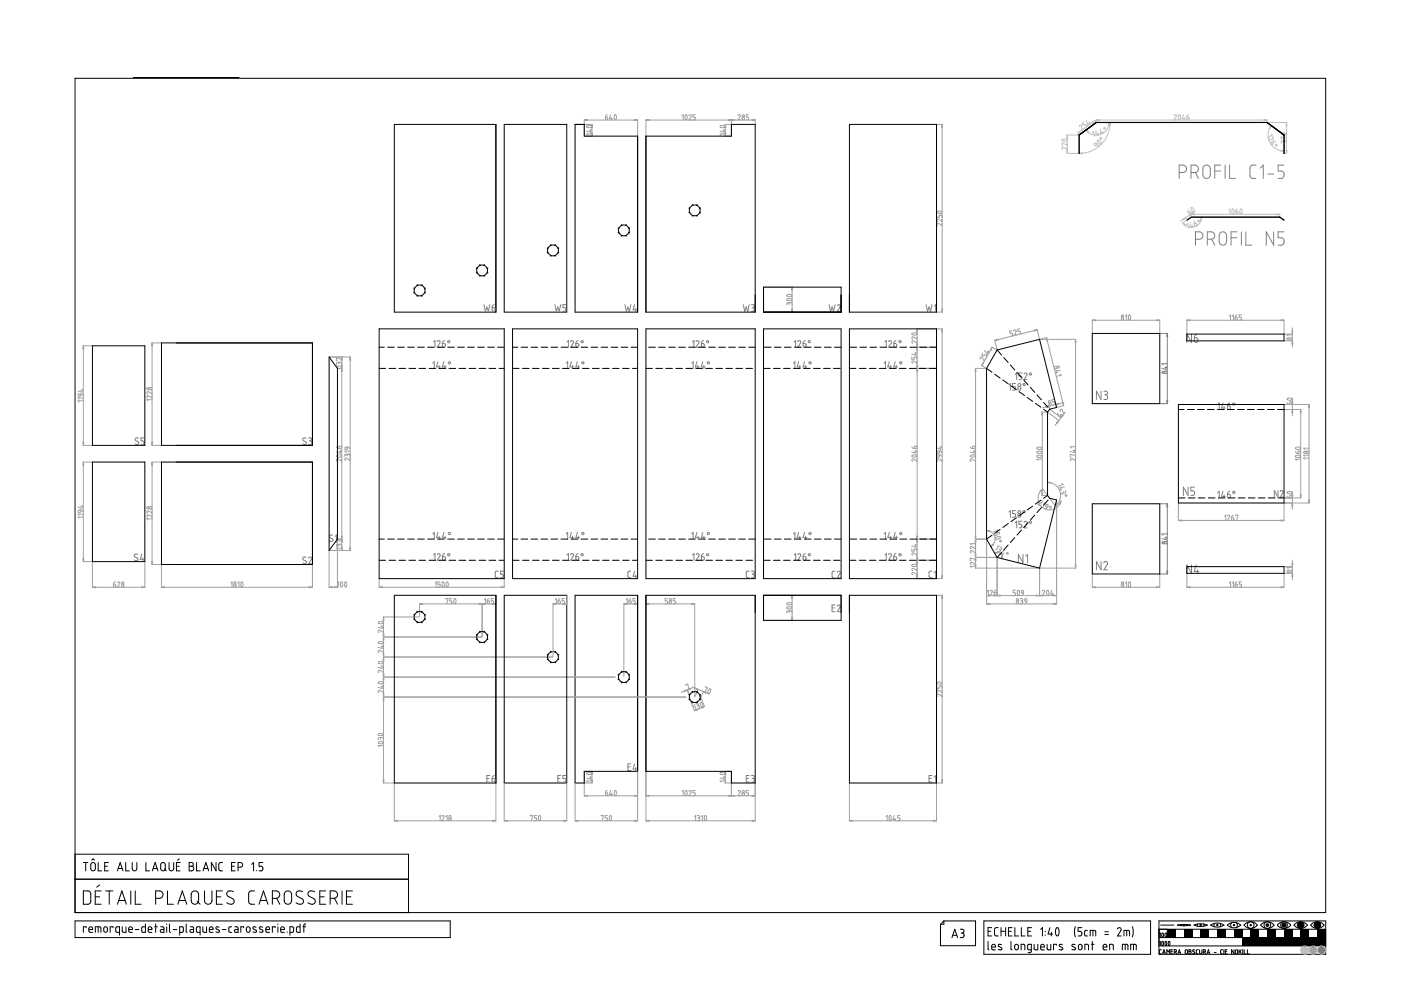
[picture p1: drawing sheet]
<svg xmlns="http://www.w3.org/2000/svg" width="420mm" height="297mm" viewBox="0 0 420 297" stroke-linecap="round" stroke-linejoin="round" font-family="sans-serif">
<g fill="none" stroke="#000" stroke-width=".3">
<path d="M22.5 23.5h375.1v250h-375.1zM40 23.2h31.7M118.3 37.3h30.4v56.3h-30.4zM151.2 37.3h18.8v56.3h-18.8zM172.5 37.3h2.7v3.5h16v52.8h-18.7zM254.7 37.3h26.2v56.3h-26.2zM328.8 36.7h51.2M328.8 36.7l-5.2 3.7M380 36.7l5.1 3.7v5.6M193.7 40.8h25.7v-3.5h7.1v56.3h-32.8zM323.6 40.5l.1 5.5zM385.1 46h.1"/>
<path d="M357.3 65.1h26.5M357.3 65.1h.1M357.3 65.1l-1.3 .9M383.8 65.1h.1M383.8 65.1l1.2 .9M113.7 98.6h37.5v74.8h-37.5zM153.7 98.6h37.5v74.8h-37.5zM193.7 98.6h32.8v74.8h-32.8zM229 98.6h23.2v74.8h-23.2zM229 86.1h23.2v7.5h-23.2zM254.7 98.6h26.2v74.8h-26.2zM327.6 99.9h20.2v21.1h-20.2z"/>
<path d="M27.7 103.7h15.7v29.8h-15.7zM48.4 102.8h45.3v30.7h-45.3zM98.7 107l2.5 3.4v51.2l-2.5 3.4zM113.7 104.1h1.6M113.7 110.4h2M116.2 104.1h2M116.7 110.4h2M119.3 104.1h1.9M119.7 110.4h2M122.2 104.1h2M122.7 110.4h2M125.2 104.1h2.1"/>
<path d="M125.7 110.4h2M128.2 104.1h2M128.7 110.4h2M131.3 104.1h1.9M131.7 110.4h2M134.3 104.1h1.9M134.7 110.4h2M137.2 104.1h2.1M137.7 110.4h2M140.3 104.1h2M140.7 110.4h2M143.3 104.1h1.9"/>
<path d="M143.7 110.4h2M146.3 104.1h2M146.7 110.4h2M149.2 104.1h2M149.7 110.4h1.5M153.7 104.1h1.6M153.7 110.4h2M156.3 104.1h2M156.7 110.4h2M159.3 104.1h1.9M159.7 110.4h2M162.3 104.1h2"/>
<path d="M162.7 110.4h2M165.2 104.1h2.1M165.7 110.4h2M168.3 104.1h2M168.7 110.4h2M171.3 104.1h1.9M171.7 110.4h2M174.3 104.1h2M174.7 110.4h2M177.3 104.1h2M177.7 110.4h2M180.3 104.1h2"/>
<path d="M180.7 110.4h2M183.3 104.1h2M183.7 110.4h2M186.3 104.1h2M186.7 110.4h2M189.3 104.1h1.9M189.7 110.4h1.5M193.7 110.4h2M194.5 104.1h2M196.7 110.4h2M197.5 104.1h2M199.7 110.4h2"/>
<path d="M200.5 104.1h2M202.7 110.4h2M203.5 104.1h2M205.7 110.4h2M206.5 104.1h2M208.7 110.4h2M209.5 104.1h2M211.7 110.4h2M212.5 104.1h2M214.7 110.4h2M215.5 104.1h2M217.7 110.4h2"/>
<path d="M218.5 104.1h2M220.7 110.4h2M221.5 104.1h2M223.7 110.4h2M224.5 104.1h2M229 110.4h2M229.2 104.1h2M232 110.4h2M232.2 104.1h2.1M235 110.4h2M235.2 104.1h2M238 110.4h2"/>
<path d="M238.3 104.1h1.9M241 110.4h2M241.3 104.1h1.9M244 110.4h2M244.2 104.1h2.1M247 110.4h2M247.2 104.1h2.1M250 110.4h2M250.3 104.1h1.9M254.7 110.4h2M254.9 104.1h2M257.7 110.4h2"/>
<path d="M257.9 104.1h2M260.7 110.4h2M260.9 104.1h2M263.7 110.4h2M263.9 104.1h2M266.7 110.4h2M266.9 104.1h2M269.7 110.4h2M269.9 104.1h2M272.7 110.4h2M272.9 104.1h2M275.7 110.4h2"/>
<path d="M275.9 104.1h2M278.7 110.4h2M278.9 104.1h2M295.9 110.4v51.2M295.9 110.4l1.6 1.2M298.3 112.2l1.6 1.1M299 104.9l-3.1 5.5M299 104.9l1.4 1.5M300.8 113.9l1.6 1.2M301 107.1l1.3 1.5M303 109.4l1.3 1.5M303.2 115.7l1.6 1.1"/>
<path d="M305 111.6l1.3 1.5M305.6 117.4l1.7 1.2M307 113.9l1.3 1.5M308.1 119.1l1.6 1.2M309 116.1l1.3 1.5M311 118.4l1.3 1.4M311.7 101.7l-12.7 3.2M311.7 101.7h.1M311.8 101.7l5.1 20.4-2.1 .6-.6 .8M355.9 100.1h29.2v2.1h-29.2zM27.7 138.5h15.7v29.8h-15.7zM48.4 138.5h45.3v30.7h-45.3z"/>
<path d="M310.5 120.9l1.6 1.1M312.9 122.6l1.3 .9M313 120.6l1.3 1.5M314.2 123.5v25M353.4 122.7h1.7M353.4 121.2h31.7v29.6h-31.7zM356.1 122.7h2M359.1 122.7h2M362.1 122.7h2M365.1 122.7h2M368.1 122.7h2M371.1 122.7h2"/>
<path d="M374.1 122.7h2M377.1 122.7h2M380.1 122.7h2M383.1 122.7h2M299.9 158.7l-1.6 1.2M302.4 156.9l-1.6 1.2M304.8 155.2l-1.6 1.2M306.3 158.9l-1.3 1.5M307.3 153.4l-1.7 1.2M308.3 156.6l-1.3 1.5M309.7 151.7l-1.6 1.2M310.3 154.4l-1.3 1.5"/>
<path d="M312.1 149.9l-1.6 1.2M312.3 152.1l-1.3 1.5M314.2 148.5l-1.3 .9M314.2 148.5l.6 .9 2.1 .5-5.1 20.4-12.8-3.2M314.3 149.9l-1.3 1.5M327.6 151h20.2v21h-20.2zM353.4 149.2h2M356.4 149.2h2M359.4 149.2h2M362.4 149.2h2M365.4 149.2h2M368.4 149.2h2"/>
<path d="M371.4 149.2h2M374.4 149.2h2M377.4 149.2h2M380.4 149.2h2M383.4 149.2h1.7M113.7 161.6h1.6M113.7 167.9h2M116.2 161.6h2M116.7 167.9h2M118.3 178.4h30.4v56.3h-30.4zM119.3 161.6h1.9M119.7 167.9h2"/>
<path d="M122.2 161.6h2M122.7 167.9h2M125.2 161.6h2.1M125.7 167.9h2M128.2 161.6h2M128.7 167.9h2M131.3 161.6h1.9M131.7 167.9h2M134.3 161.6h1.9M134.7 167.9h2M137.2 161.6h2.1M137.7 167.9h2"/>
<path d="M140.3 161.6h2M140.7 167.9h2M143.3 161.6h1.9M143.7 167.9h2M146.3 161.6h2M146.7 167.9h2M149.2 161.6h2M149.7 167.9h1.5M151.2 178.4h18.8v56.3h-18.8zM153.7 161.6h1.6M153.7 167.9h2M156.3 161.6h2"/>
<path d="M156.7 167.9h2M159.3 161.6h1.9M159.7 167.9h2M162.3 161.6h2M162.7 167.9h2M165.2 161.6h2.1M165.7 167.9h2M168.3 161.6h2M168.7 167.9h2M171.3 161.6h1.9M171.7 167.9h2M172.5 178.4h18.7v52.8h-16v3.5h-2.7z"/>
<path d="M174.3 161.6h2M174.7 167.9h2M177.3 161.6h2M177.7 167.9h2M180.3 161.6h2M180.7 167.9h2M183.3 161.6h2M183.7 167.9h2M186.3 161.6h2M186.7 167.9h2M189.3 161.6h1.9M189.7 167.9h1.5"/>
<path d="M193.7 167.9h2M193.7 178.4h32.8v56.3h-7.1v-3.5h-25.7zM194.5 161.6h2M196.7 167.9h2M197.5 161.6h2M199.7 167.9h2M200.5 161.6h2M202.7 167.9h2M203.5 161.6h2M205.7 167.9h2M206.5 161.6h2M208.7 167.9h2"/>
<path d="M209.5 161.6h2M211.7 167.9h2M212.5 161.6h2M214.7 167.9h2M215.5 161.6h2M217.7 167.9h2M218.5 161.6h2M220.7 167.9h2M221.5 161.6h2M223.7 167.9h2M224.5 161.6h2M229 167.9h2"/>
<path d="M229 178.4h23.2v7.5h-23.2zM229.2 161.6h2M232 167.9h2M232.2 161.6h2.1M235 167.9h2M235.2 161.6h2M238 167.9h2M238.3 161.6h1.9M241 167.9h2M241.3 161.6h1.9M244 167.9h2M244.2 161.6h2.1"/>
<path d="M247 167.9h2M247.2 161.6h2.1M250 167.9h2M250.3 161.6h1.9M254.7 167.9h2M254.7 178.4h26.2v56.3h-26.2zM254.9 161.6h2M257.7 167.9h2M257.9 161.6h2M260.7 167.9h2M260.9 161.6h2M263.7 167.9h2"/>
<path d="M263.9 161.6h2M266.7 167.9h2M266.9 161.6h2M269.7 167.9h2M269.9 161.6h2M272.7 167.9h2M272.9 161.6h2M275.7 167.9h2M275.9 161.6h2M278.7 167.9h2M278.9 161.6h2M295.9 161.6l3.1 5.5"/>
<path d="M297.5 160.4l-1.6 1.2M300.4 165.6l-1.4 1.5M302.3 163.4l-1.3 1.5M304.3 161.1l-1.3 1.5M355.9 169.8h29.2v2.1h-29.2zM22.5 256h100v17.5M25 258.5h1.4M25.7 258.5v2.5M27.3 258.8l.8-.2 .5 .4v1.5l-.5 .5-.6-.1-.3-.4zM27.5 257.8l.4-.4 .4 .4M29.4 258.5v2.5h1.1M31.4 259.7h.8"/>
<path d="M32.5 258.5h-1.1v2.5h1.1M37.7 258.5v2.5h1.1M39.6 258.5v1.9l.6 .6 .6-.1 .2-.4v-2M43.8 258.5v2.5h1.1M48.3 258.8l.8-.2 .5 .4v1.5l-.5 .5-.6-.1-.3-.4zM50.7 258.5v2l.6 .5 .4-.1 .3-.3 .1-2.1M52.9 259.7h.8M53.7 257.4l-.5 .4M54 258.5h-1.1v2.5h1.1M56.7 258.5l.9 .1 .4 .4-.2 .5-.4 .2 .4 .1 .3 .4-.1 .5-.4 .3h-.9zM56.7 259.7h.7M58.9 258.5v2.5h1.2"/>
<path d="M64.8 258.5v2.5l-1.4-2.5v2.5M66.7 258.5l-.7 .1-.4 .5 .1 1.6 .3 .3h.7M69.4 259.7h.9M70.5 258.5h-1.1v2.5h1.1M71.4 259.9l1.1-.1 .3-.4-.2-.6-.3-.2-.9-.1v2.5M75.5 259.1l.6-.6v2.5M78.8 258.5h-1.1v1.2h.8l.3 .4-.2 .8-.9 .1M22.5 263.5h100M25 267l1.6 .1 .6 .5v2.6l-.6 .8h-1.6zM28.6 268.8h1.3M29.9 265.3l-.9 .6M30.3 267h-1.7v4h1.7"/>
<path d="M31.7 267h2.2M32.8 267v4M35.2 261l.8-2.5 .9 2.5M35.2 271l1.4-4 1.3 4M35.4 260.3h1.2M35.6 269.9h1.9M39.2 267v4M40.6 267v4h1.7M45.7 261l.8-2.5 .8 2.5M45.9 260.3h1.2M46.7 269.3l1.3-.1 .6-.3 .3-.8-.4-.8-.6-.3h-1.2v4M49.3 260.5l.6 .5"/>
<path d="M50.2 267v4h1.8M53.3 271l1.4-4 1.3 4M53.7 269.9h1.9M57.6 267.4l1-.4 .6 .3 .3 .5v2.4l-.3 .6-.5 .2-.7-.1-.6-.6-.1-2.4zM59.1 270.2l.9 .8M60.9 261l.8-2.5 .9 2.5M61.1 260.3h1.2M61.3 267l.1 3.3 .4 .5 .6 .2 .7-.2 .4-.6 .1-3.2M64.9 268.8h1.3M66.7 267h-1.8v4h1.8M70 267.3l-1.5-.2-.4 .4-.1 .6 .3 .5 1.7 .9 .2 .6-.1 .5-.7 .4-1.4-.4M76.3 267l-1.3 .1-.4 .7 .1 2.8 .5 .4h1.1"/>
<path d="M76.9 260.9v.1M77.7 271l1.3-4 1.3 4M78 269.9h2M81.7 269.3h1.2l.6-.3 .4-.8-.2-.8-.6-.3-1.4-.1v4M83 269.2l.9 1.8M85.5 267.4l1-.4 .6 .3 .3 .5v2.3l-.2 .6-.5 .3-.9-.1-.5-.7-.1-2.3zM90.8 267.3l-1.5-.2-.4 .4-.1 .6 .3 .5 1.6 .9 .3 .6-.1 .5-.7 .4-1.4-.4M94.3 267.3l-1.5-.2-.4 .4v.6l.2 .5 1.7 .9 .3 .6-.2 .5-.6 .4-1.4-.4M95.9 268.8h1.3M97.7 267h-1.8v4h1.8M99 269.3l1.3-.1 .6-.3 .3-.8-.4-.8-.5-.3h-1.3v4M100.3 269.2l.9 1.8"/>
<path d="M102.6 267v4M103.9 268.8h1.3M105.7 267h-1.8v4h1.8"/>
<circle cx="143.9" cy="79.4" r=".09"/>
<circle cx="145.3" cy="79.4" r=".09"/>
<circle cx="164.2" cy="75.7" r=".09"/>
<circle cx="164.2" cy="74.4" r=".09"/>
<circle cx="165.2" cy="76.7" r=".09"/>
<circle cx="165.2" cy="73.4" r=".09"/>
<circle cx="165.8" cy="75.1" r="1.63"/>
<circle cx="166.5" cy="76.7" r=".09"/>
<circle cx="166.5" cy="73.4" r=".09"/>
<circle cx="167.5" cy="75.7" r=".09"/>
<circle cx="167.5" cy="74.4" r=".09"/>
<circle cx="185.5" cy="69.7" r=".09"/>
<circle cx="185.5" cy="68.4" r=".09"/>
<circle cx="186.4" cy="70.7" r=".09"/>
<circle cx="186.4" cy="67.4" r=".09"/>
<circle cx="187.1" cy="69.1" r="1.63"/>
<circle cx="187.8" cy="70.7" r=".09"/>
<circle cx="187.8" cy="67.4" r=".09"/>
<circle cx="188.7" cy="69.7" r=".09"/>
<circle cx="188.7" cy="68.4" r=".09"/>
<circle cx="206.7" cy="63.7" r=".09"/>
<circle cx="206.7" cy="62.4" r=".09"/>
<circle cx="207.7" cy="64.7" r=".09"/>
<circle cx="207.7" cy="61.4" r=".09"/>
<circle cx="208.4" cy="63.1" r="1.63"/>
<circle cx="209" cy="64.7" r=".09"/>
<circle cx="209" cy="61.4" r=".09"/>
<circle cx="210" cy="63.7" r=".09"/>
<circle cx="210" cy="62.4" r=".09"/>
<circle cx="124.2" cy="87.7" r=".09"/>
<circle cx="124.2" cy="86.4" r=".09"/>
<circle cx="125.2" cy="85.4" r=".09"/>
<circle cx="125.2" cy="88.7" r=".09"/>
<circle cx="125.8" cy="87.1" r="1.63"/>
<circle cx="126.5" cy="88.7" r=".09"/>
<circle cx="126.5" cy="85.4" r=".09"/>
<circle cx="127.5" cy="87.7" r=".09"/>
<circle cx="127.5" cy="86.4" r=".09"/>
<circle cx="143" cy="81.7" r=".09"/>
<circle cx="143" cy="80.4" r=".09"/>
<circle cx="143.9" cy="82.7" r=".09"/>
<circle cx="144.6" cy="81.1" r="1.63"/>
<circle cx="145.3" cy="82.7" r=".09"/>
<circle cx="146.2" cy="81.7" r=".09"/>
<circle cx="146.2" cy="80.4" r=".09"/>
<circle cx="124.2" cy="185.6" r=".09"/>
<circle cx="124.2" cy="184.3" r=".09"/>
<circle cx="125.2" cy="186.6" r=".09"/>
<circle cx="125.2" cy="183.3" r=".09"/>
<circle cx="125.8" cy="184.9" r="1.63"/>
<circle cx="126.5" cy="186.6" r=".09"/>
<circle cx="126.5" cy="183.3" r=".09"/>
<circle cx="127.5" cy="185.6" r=".09"/>
<circle cx="127.5" cy="184.3" r=".09"/>
<circle cx="143" cy="191.6" r=".09"/>
<circle cx="143" cy="190.3" r=".09"/>
<circle cx="143.9" cy="192.6" r=".09"/>
<circle cx="143.9" cy="189.3" r=".09"/>
<circle cx="144.6" cy="190.9" r="1.63"/>
<circle cx="145.3" cy="192.6" r=".09"/>
<circle cx="145.3" cy="189.3" r=".09"/>
<circle cx="146.2" cy="191.6" r=".09"/>
<circle cx="146.2" cy="190.3" r=".09"/>
<circle cx="164.2" cy="197.6" r=".09"/>
<circle cx="164.2" cy="196.3" r=".09"/>
<circle cx="165.2" cy="198.6" r=".09"/>
<circle cx="165.2" cy="195.3" r=".09"/>
<circle cx="165.8" cy="196.9" r="1.63"/>
<circle cx="166.5" cy="198.6" r=".09"/>
<circle cx="166.5" cy="195.3" r=".09"/>
<circle cx="167.5" cy="197.6" r=".09"/>
<circle cx="167.5" cy="196.3" r=".09"/>
<circle cx="185.5" cy="203.6" r=".09"/>
<circle cx="185.5" cy="202.3" r=".09"/>
<circle cx="186.4" cy="204.6" r=".09"/>
<circle cx="186.4" cy="201.3" r=".09"/>
<circle cx="187.1" cy="202.9" r="1.63"/>
<circle cx="187.8" cy="204.6" r=".09"/>
<circle cx="187.8" cy="201.3" r=".09"/>
<circle cx="188.7" cy="203.6" r=".09"/>
<circle cx="188.7" cy="202.3" r=".09"/>
<circle cx="206.7" cy="209.6" r=".09"/>
<circle cx="206.7" cy="208.3" r=".09"/>
<circle cx="207.7" cy="210.6" r=".09"/>
<circle cx="207.7" cy="207.3" r=".09"/>
<circle cx="208.4" cy="208.9" r="1.63"/>
<circle cx="209" cy="210.6" r=".09"/>
<circle cx="209" cy="207.3" r=".09"/>
<circle cx="210" cy="209.6" r=".09"/>
<circle cx="210" cy="208.3" r=".09"/>
</g>
<g fill="none" stroke="#808080" stroke-width=".3">
<path d="M353.6 51.7h1.2l.7-.2 .4-.8-.3-.9-.7-.3h-1.3v4M357.2 51.7h1.2l.6-.2 .4-.8-.3-.9-.6-.3h-1.3v4M358.5 51.7l.9 1.8M361.1 49.7l1.1-.2 .7 .8v2.3l-.7 .8h-.7l-.7-.7-.1-2.3zM364.3 51.3h1.8M366.1 49.5h-1.8v4M367.4 49.5v4M368.7 49.5v4h1.8M376.6 49.5l-1.3 .1-.4 .6 .1 2.8 .5 .5h1.1M378 50.4l.9-.9v4M380.2 52.2h1.8M385.1 49.5h-1.8v1.8l1.3 .1 .5 .7v.7l-.4 .5-1.4 .2"/>
<path d="M358.5 71.7h1.2l.6-.2 .4-.8-.3-.9-.5-.3h-1.4v4M362.1 71.7h1.2l.6-.2 .4-.8-.3-.9-.5-.3h-1.4v4M363.4 71.7l.9 1.8M365.9 69.9l1-.4 .6 .2 .3 .6v2.3l-.2 .5-.5 .3h-.8l-.6-.7-.1-2.3zM369.2 71.3h1.8M371 69.5h-1.8v4M372.3 69.5v4M373.6 69.5v4h1.8M382 69.5v4l-2.2-4v4M385.1 69.5h-1.8v1.8l1.3 .1 .5 .7v.7l-.4 .5-1.4 .2M145.1 91.3l.5 2 .4-1.3 .5 1.3 .4-2M147.6 92.2l.8 .2-.1 .8h-.6z"/>
<path d="M148.2 91.3l-.4 .3-.2 .6M166.4 91.3l.4 2 .5-1.3 .4 1.3 .5-2M169.7 91.3h-.9v.9h.6l.3 .4-.1 .6-.8 .1M187.4 91.3l.5 2 .4-1.3 .4 1.3 .5-2M190.3 91.3l-.4 1.6h1.1M190.6 92.4v.9M222.9 91.3l.5 2 .4-1.3 .4 1.3 .5-2M225.3 91.3l.7 .1 .2 .2-.1 .5-.3 .1M225.6 92.2h.2M225.8 92.2l.4 .3v.5l-.3 .3h-.6M248.6 91.3l.5 2 .4-1.3 .5 1.3 .4-2M251.1 91.7l.4-.4 .4 .3 .1 .3-.9 1.4h.9"/>
<path d="M277.7 91.3l.5 2 .4-1.3 .5 1.3 .4-2M280.2 91.8l.4-.5v2M347.9 99.9h2.2M350.1 99.9v21.1M129.8 108.9l.4-.5v2M130 102.5l.5-.4v2M131.1 102.4l.4-.3 .5 .2v.4l-.9 1.4h.9M131.3 108.4l-.4 1.6h1.1M131.7 109.5v.9M132.7 103l.8 .1-.1 .9-.6-.1zM133.1 108.4l-.4 1.6h1.1M133.3 102.1l-.4 .3-.2 .6"/>
<path d="M133.5 109.5v.9M169.8 108.9l.4-.5v2M170 102.5l.5-.4v2M171.1 102.4l.4-.3 .5 .2v.4l-.9 1.4h.9M171.4 108.4l-.5 1.6h1.1M171.7 109.5v.9M172.7 103l.8 .1 .1 .6-.2 .3-.6-.1zM173.1 108.4l-.4 1.6h1.1M173.4 102.1l-.6 .3-.1 .6M173.5 109.5v.9M207.4 108.9l.5-.5v2M207.7 102.5l.4-.4v2"/>
<path d="M208.8 102.4l.4-.3 .4 .2v.4l-.8 1.4h.9M209 108.4l-.4 1.6h1.1M209.3 109.5v.9M210.3 103l.8 .1 .1 .5-.2 .4-.6-.1zM210.8 108.4l-.5 1.6h1.1M211 102.1l-.5 .3-.2 .6M211.1 109.5v.9M237.9 108.9l.5-.5v2M238.2 102.5l.4-.4v2M239.3 102.4l.4-.3 .4 .2v.4l-.8 1.4h.9M239.5 108.4l-.4 1.6h1.1M239.8 109.5v.9"/>
<path d="M240.8 103l.9 .2-.1 .8-.7-.1zM241.3 108.4l-.5 1.6h1.1M241.5 102.1l-.5 .4-.2 .5M241.6 109.5v.9M265.1 108.9l.5-.5v2M265.4 102.5l.4-.4v2M266.5 102.4l.4-.3 .4 .2 .1 .3-.9 1.5h.9M266.7 108.4l-.4 1.6h1.1M267 109.5v.9M268 103l.8 .1 .1 .6-.2 .3-.6-.1zM268.5 108.4l-.5 1.6h1.1M268.7 102.1l-.5 .3-.2 .6"/>
<path d="M268.8 109.5v.9M302.6 115.4l.4-.4v2M304.5 112.2l.4-.4v2M304.6 115h-.9v.8l.6 .1 .3 .3-.2 .6-.7 .2M306.5 111.8h-.9v.9h.5l.4 .4-.2 .6-.7 .1M307.1 112.1l.4-.3 .5 .2v.4l-.9 1.4h.9M330.2 117.2v2.5l-1.4-2.5v2.5M331 117.2l.8 .1 .3 .3-.1 .6-.4 .2M331.3 118.4h.3M331.6 118.4l.5 .3v.7l-.3 .3h-.8M349.3 110.1h.7M349.7 109.9v.8l-1.2-.3"/>
<path d="M350 109h-1.5l.3 .3M357.3 100.1v2.5l-1.4-2.5v2.5M358.2 101.3l1 .2 .1 .7-.2 .3-.5 .1-.3-.2zM359 100.1l-.6 .4-.2 .8M41.5 131.4l-.7-.1-.3 .5 1 .7v.6l-.5 .1-.5-.2M43.2 131.3h-.9v.8h.5l.4 .4-.2 .7h-.7M91.8 131.4l-.7-.1-.3 .5 1 .7v.6l-.5 .1-.5-.2M92.6 131.3h.6l.2 .2-.1 .5-.3 .1M92.8 132.1h.2M93 132.1l.4 .2v.6l-.3 .3h-.5M347.9 121h2.2M365.2 121.2l.5-.4v1.9"/>
<path d="M366.8 120.8l-.5 1.5h1.1M367.1 121.9v.8M368.1 121.6l.8 .2v.8l-.5 .1-.2-.1zM368.8 120.8l-.5 .2-.2 .6M131.3 159.6l-.4 1.5h1.1M133.1 159.6l-.4 1.5h1.1M171.4 159.6l-.5 1.5h1.1M173.1 159.6l-.4 1.5h1.1M209 159.6l-.4 1.5h1.1M210.8 159.6l-.5 1.5h1.1M239.5 159.6l-.4 1.5h1.1M241.3 159.6l-.5 1.5h1.1"/>
<path d="M266.7 159.6l-.4 1.5h1.1M268.5 159.6l-.5 1.5h1.1M302.6 153.5l.4-.5v2M304.5 156.7l.4-.5v2M304.6 153h-.9v.9l.6 .1 .3 .3-.2 .7h-.7M306.5 156.2h-.9v.9h.5l.4 .4-.2 .6-.7 .1M307.1 156.5l.4-.3 .5 .2v.5l-.9 1.3h.9M347.9 151h2.2M350.1 151v21M356.3 146v2.5l-1.4-2.5v2.5M358.2 146h-1.1v1.1h.7l.4 .5-.1 .8-1 .1M365.2 147.7l.5-.4v1.9"/>
<path d="M366.8 147.3l-.5 1.5h1.1M367.1 148.4v.8M368.1 148.1l.9 .3v.5l-.3 .3-.5-.1zM368.8 147.3l-.5 .2-.2 .6M383.3 147v2l-1.1-2v2M383.9 147.3l.4-.3 .5 .3v.3l-.9 1.4h.9M41.3 166.2l-.8-.1-.2 .5 1 .8v.5l-.4 .2-.6-.2M42.5 166.1l-.4 1.6h1.1M42.8 167.2v.9M91.8 167.1l-.7-.1-.3 .5 1 .7v.6l-.5 .2-.5-.3M92.6 167.3l.3-.3 .5 .2v.4l-.8 1.4h.9M99.7 160.4h-.7l-.3 .4 1.1 .8v.5l-.3 .2-.8-.2"/>
<path d="M100.5 160.8l.4-.5v2M129.8 160l.4-.4v2M130 166.4l.5-.5v2M131.1 166.3l.5-.4 .4 .4-.9 1.6h.9M131.7 160.7v.9M132.7 166.8l.8 .2-.1 .9-.6-.1zM133.3 165.9l-.4 .4-.2 .5M133.5 160.7v.9M149.4 171.2h-.6l-.3 .3 .1 1.5 .8 .2M151 171.2h-.9v.9h.6l.3 .3-.2 .7-.7 .1M169.8 160l.4-.4v2M170 166.4l.5-.5v2"/>
<path d="M171.1 166.3l.5-.4 .4 .4-.9 1.6h.9M171.7 160.7v.9M172.7 166.8l.8 .2 .1 .5-.2 .4-.6-.1zM173.4 165.9l-.5 .4-.2 .5M173.5 160.7v.9M189.2 171.2h-.6l-.3 .4 .1 1.4 .8 .2M190.3 171.2l-.4 1.5h1.1M190.6 172.3v.9M207.4 160l.5-.4v2M207.7 166.4l.4-.5v2M208.8 166.3l.4-.4 .5 .4-.9 1.6h.9M209.3 160.7v.9"/>
<path d="M210.3 166.8l.8 .2 .1 .5-.2 .4-.6-.1zM211 165.9l-.5 .4-.2 .5M211.1 160.7v.9M224.7 171.2h-.6l-.3 .3v1.5l.9 .2M225.3 171.2h.6l.3 .3-.1 .5-.3 .1M225.6 172.1h.2M225.8 172.1l.4 .2v.6l-.2 .3h-.7M237.9 160l.5-.4v2M238.2 166.4l.4-.5v2M239.3 166.3l.4-.4 .4 .3v.4l-.8 1.3h.9M239.8 160.7v.9M240.8 166.8l.9 .2-.1 .8h-.7z"/>
<path d="M241.5 165.9l-.5 .4-.2 .5M241.6 160.7v.9M250.4 171.2h-.5l-.4 .4 .1 1.4 .8 .2M251.1 171.5l.6-.3 .3 .4-.9 1.6h.9M265.1 160l.5-.4v2M265.4 166.4l.4-.5v2M266.5 166.3l.4-.4 .5 .4-.9 1.6h.9M267 160.7v.9M268 166.8l.8 .2 .1 .5-.2 .4-.6-.1zM268.7 165.9l-.5 .4-.2 .5M268.8 160.7v.9M279.5 171.2h-.6l-.3 .4 .1 1.4 .8 .2"/>
<path d="M280.2 171.6l.4-.4v2M306.8 166.2v2.5l-1.4-2.5v2.5M307.6 166.8l.6-.6v2.5M330.2 168.3v2.5l-1.4-2.5v2.5M331 168.7l.5-.4 .6 .3v.5l-1.1 1.7h1.1M347.9 172h2.2M349.3 161.2h.7M349.7 160.9v.9l-1.2-.4M350 160h-1.5l.3 .4M357.3 169.4v2.5l-1.4-2.5v2.5M358.7 169.4l-.5 1.9h1.4M359.1 170.8v1.1"/>
<path d="M249.5 182.2h.7M250.4 181.3h-.9v2h.9M251.1 181.7l.4-.4 .4 .3 .1 .3-.9 1.4h.9M146 233.3h.7M146.9 232.5h-.9v1.9h.9M147.6 233.3l.8 .3 .1 .5-.3 .3-.6-.1zM148.2 232.5l-.4 .2-.2 .6M167.3 233.3h.6M168.2 232.5h-.9v1.9h.9M169.7 232.5h-.9v.8l.6 .1 .3 .3-.1 .6-.8 .1M188.3 229.8h.7M189.2 229h-.9v1.9h.9"/>
<path d="M190.3 229l-.4 1.5h1.1M190.6 230.1v.8M223.8 233.3h.7M224.7 232.5h-.9v1.9h.9M225.3 232.5h.7l.2 .2-.1 .5-.3 .1M225.6 233.3h.2M225.8 233.3l.4 .3v.5l-.3 .3h-.6M278.6 233.3h.7M279.5 232.5h-.9v1.9h.9M280.2 232.9l.4-.4v1.9"/>
<circle cx="134.6" cy="102.4" r=".33"/>
<circle cx="134.8" cy="108.8" r=".33"/>
<circle cx="174.6" cy="102.4" r=".33"/>
<circle cx="174.8" cy="108.8" r=".33"/>
<circle cx="212.2" cy="102.4" r=".33"/>
<circle cx="212.4" cy="108.8" r=".33"/>
<circle cx="242.7" cy="102.4" r=".33"/>
<circle cx="242.9" cy="108.8" r=".33"/>
<circle cx="269.9" cy="102.4" r=".33"/>
<circle cx="270.1" cy="108.8" r=".33"/>
<circle cx="305.6" cy="116.4" r=".52"/>
<circle cx="305.7" cy="115.4" r=".44"/>
<circle cx="307.1" cy="115.3" r=".33"/>
<circle cx="309" cy="112.1" r=".34"/>
<circle cx="348.8" cy="111.6" r=".35"/>
<circle cx="349.6" cy="111.6" r=".41"/>
<circle cx="370" cy="121.1" r=".34"/>
<circle cx="134.8" cy="159.9" r=".33"/>
<circle cx="174.8" cy="159.9" r=".33"/>
<circle cx="212.4" cy="159.9" r=".33"/>
<circle cx="242.9" cy="159.9" r=".33"/>
<circle cx="270.1" cy="159.9" r=".33"/>
<circle cx="305.6" cy="154.5" r=".52"/>
<circle cx="305.7" cy="153.5" r=".44"/>
<circle cx="307.1" cy="153.4" r=".33"/>
<circle cx="309" cy="156.6" r=".34"/>
<circle cx="370" cy="147.6" r=".34"/>
<circle cx="134.6" cy="166.3" r=".33"/>
<circle cx="174.6" cy="166.3" r=".33"/>
<circle cx="212.2" cy="166.3" r=".33"/>
<circle cx="242.7" cy="166.3" r=".33"/>
<circle cx="269.9" cy="166.3" r=".33"/>
<circle cx="348.8" cy="162.7" r=".35"/>
<circle cx="349.6" cy="162.7" r=".41"/>
</g>
<g fill="none" stroke="#a0a0a4" stroke-width=".3">
<path d="M175.2 35.9v4.8M175.2 36h16M175.3 37.3h2.3M176 37.8l.8-.2 .6 .2 .1 .2-1 .3-.5-.2zM176.8 39.1h.7M177.1 38.8v.9l-1.2-.4M177.5 37.3v3.5M181.6 35.1l.6 .1v.7l-.6-.1zM182.1 34.4l-.4 .2-.1 .5M183.1 34.4l-.3 1.2h.9M183.4 35.2v.7M184.3 34.5h.4l.2 .5-.3 .9h-.3l-.1-.6z"/>
<path d="M191.2 35.9v4.8M193.7 36h32.8M193.7 35.9v4.8M204.5 34.7l.4-.3v1.5M205.6 34.4h.3l.2 .5-.3 1-.4-.5zM206.6 34.6l.4-.2 .3 .3-.7 1.2h.7M208.5 34.4h-.7v.7l.7 .2-.1 .6h-.6M216 37.7l.8-.1 .7 .3-.2 .3-.7 .1-.6-.2zM216.8 39.1h.7M217.1 38.8v.9l-1.2-.4M219.2 37.3h-1.7v3.5h1.7M219.4 35.9v4.8"/>
<path d="M221.4 34.6l.3-.2 .4 .3-.7 1.2h.7M224.5 34.4h-.7v.7l.7 .2-.1 .6h-.6M226.5 35.9v1.3M281 37.3h1.6M282.6 37.3v56.3M175.3 40.8h2.3M177.5 40.2h-1.6l.4 .3M217.5 40.2h-1.6l.4 .3M280.9 64.5v.7h.7l.1-.5 .3-.2 .4 .1 .1 .6M281 63.5l.9-.2 .5 .1 .1 .3-1 .2-.5-.2zM282.5 66.9v.7l-1.3-.7-.3 .4 .3 .3M282.5 65.7v.7l-1.1-.7h-.3l-.2 .4 .3 .3"/>
<path d="M229.1 93.6h8.5M229.1 86.1h8.5M236 89.7l.9-.2 .6 .4-.9 .3-.6-.2zM236 88.4l1-.1 .5 .3-1 .3-.5-.2zM236.6 91l-.1-.2-.3-.1-.3 .7M236.6 91l.3-.3h.4l.2 .3M236.6 91v.2M237.6 86.1v7.5M273.5 100l.9-.2 .6 .3-.8 .4-.7-.2zM275 98.6h5.8M275.1 98.6v74.8M281 93.6h1.6"/>
<path d="M281 98.6h1.6M282.6 98.6v74.8M303.4 99.1l-.6 .2 .1 .6 .8 .1v.5l-.6 .3M304 99.2l.3-.3 .4 .2-.4 1.4 .7-.2M305.8 98.5l-.7 .2 .2 .7 .5-.1 .2 .2v.5l-.5 .2M311 98.8l.7 2.8M311 98.9l-12.7 3.1M327.6 95.9v3.9M327.6 96h20.2M337.5 94.7l.4-.3v1.5M338.6 94.4l.3 .1 .2 .6-.3 .8-.4-.5zM347.8 95.9v3.9"/>
<path d="M355.9 95.9v4.1M355.9 96h29.2M368.7 94.7l.3-.3v1.5M369.5 94.7l.4-.3v1.5M370.4 95.1l.6 .1v.7l-.5-.1zM370.9 94.4l-.5 .7M372.3 94.4h-.7v.7h.5l.2 .3v.4l-.3 .1M385.1 95.9v4.1M387.6 98.3v5.8M23.5 118.2l.8-.1v.4l-.3 .2h-.4zM24.3 118.1l.4 .1 .3 .4M24.3 116.9h.7"/>
<path d="M24.6 116.7v.8l-1.2-.3M24.9 103.7h2.7M25 119.3h-1.6l.3 .3M25 103.7v29.8M44.3 119.3l-.3-.5 .3-.2 1.3 .7M44.3 118.1l-.3-.5 .3-.2 1.3 .7M45.6 119.8h-1.6l.4 .3M48.3 102.8h-2.7v30.7h2.7M98.8 107h6.3M101.3 110.4h1.3M101.6 108.9l-.2-.3h-.4l-.1 .6M101.6 108.9l.3-.4h.3l.3 .4"/>
<path d="M101.6 108.9v.2M102.5 107.7l-1.6-.4v.7h.2M102.5 109.7h-1.6l.4 .4M102.5 107v58M105 107v58M273.5 107v.7h.7v-.4l.3-.3 .5 .1v.6M274.3 105.9h.7M274.7 105.6v.9l-1.2-.4M275 110.4h5.8M275 104.1h5.8M275 108.2v.7l-1.1-.7h-.3l-.1 .4 .2 .3M275 102.2v.7l-1.1-.7h-.3l-.1 .4 .2 .3"/>
<path d="M275 101v.7l-1.1-.7-.4 .3 .2 .4M292.5 110.4h3.2M292.6 110.4v59.9M294 107.6v-.4l.3-.2 .8 1.2M294.4 109.6l1.4 .8M294.7 105.8l-.3 .6 .6 .4 .3-.5h.3l.3 .2v.4M295.2 105.1l.9 .9 .4-.8M296.1 105.3l.6 .3M297.5 104l1.4 .8M297.6 104.1l-3.2 5.5M298.3 102l.7 2.8M313.8 101.2l5.2 20.4-2 .5"/>
<path d="M313.9 101.2l-2.1 .5h10.8M316.1 119.7l-.6 .2 .1 .6 .8 .1v.5l-.2 .2M317.2 111.6l-.7 .1M317.9 112.2l.4 .2-1.5 .4M318 111.1h-1.3l.2 .8M322.6 101.7v68.6M385.2 100.1h2.5M385.2 102.2h2.5M386 119.5l.9-.2 .6 .4-1 .3-.5-.2zM387.5 100.4h-1.5l.3 .3M387.6 119.4v5.2M24.9 138.5h2.7"/>
<path d="M24.9 133.5h2.7M25 120.1h-1.6l.3 .4M25 138.5v29.8M48.3 138.5h-2.7v30.7h2.7M100.9 133.9l.3 .4 .4 .1M101 136.5l.9-.1 .5 .1 .1 .3-1 .2-.5-.1zM101.2 138.3l-.3-.4 .3-.3 1.3 .7M101.7 133.9l.6-.1 .2 .4-.3 .2h-.6zM101.8 135.2h.7M102.1 135v.8l-1.2-.3M103.5 134.2l.8-.2v.5l-.7 .2zM104.1 136.4l-.1-.2-.4-.1-.2 .7"/>
<path d="M104.1 136.4l.1-.3h.6l.2 .7M104.1 136.4v.2M104.3 134l.5 .2 .2 .3M105 137.3v.7l-1.2-.7-.2 .1-.2 .2 .3 .4M105 135.2h-1.6l.4 .4M273.5 133.9l.2 .4 .5 .1M273.5 136.6l.9-.2 .6 .3-.8 .4-.7-.2zM274.2 133.9l.6-.1 .2 .5-.8 .1zM274.3 135.2h.7M274.7 135v.8l-1.2-.3M275 137.6v.7l-1.1-.7-.4 .3 .2 .4M281 135.3l.8-.2v.5l-.6 .2-.2-.1z"/>
<path d="M281 136.5l.8-.1v.5l-.7 .1zM281.8 136.4h.4l.3 .5M281.8 135.1l.5 .2 .2 .4M281.8 134h.7M282.2 133.8v.8l-1.3-.3M282.5 137.6v.7l-1.3-.7-.3 .3 .3 .4M291 133.9l.2 .4 .5 .1M291 136.6l1-.2 .5 .3-.8 .4-.7-.2zM291.2 138.3l-.2-.5 .2-.2 1.3 .7M291.7 133.9l.6-.1 .2 .5-.8 .1zM291.8 135.2h.7M292.2 135v.8l-1.2-.3"/>
<path d="M311 136.7l.9-.3 .6 .4-.8 .3-.7-.2zM311 134.2l.9-.2 .6 .4-.9 .3-.6-.2zM311 135.4l1-.2 .5 .4-.9 .3-.6-.2zM312.5 123.5h1.5M312.5 137.6h-1.5l.3 .4M312.6 123.5v25M314.3 123.6l3.3 2.5M314.6 121.7l.2 .8M314.9 122.7l3.3 2.5M316.6 121.2l.2 .8M317.1 123.9l.8 1 .5-.7M318 123.3l-.1-.4 .4-.2 .7 1.3 .4-.5"/>
<path d="M318 124.2l.5 .5M318.5 120.8l-5.7 1.4M319.3 123.7l-2.9 3.9M321.2 138.1l-.2-.5 .3-.2 1.2 .7M321.8 135h.7M322.2 134.8v.9l-1.2-.4M322.5 136.5l-1.5-.3v.7h.1M322.5 133.9h-1.5l.3 .4M385.2 122.7h5M385.2 121.2h7.5M386 120.7l.2 .3 .5 .2 .1-.6 .5-.1 .2 .4-.3 .3M388.5 135.4l.3 .4 .4 .1"/>
<path d="M388.5 136.6l.9-.2 .6 .2v.3l-1 .2-.5-.2zM388.6 134.2l1-.2 .4 .4-1 .3-.4-.2zM389.3 135.3l.5-.1 .2 .5-.2 .2h-.6zM390 137.6h-1.5l.3 .4M390.1 122.7v26.5M392.5 137.3h-1.5l.3 .3M392.5 136.4h-1.5l.3 .4M392.5 134.3h-1.5l.3 .4M392.6 121.2v29.6M23.5 153l.8-.1-.1 .5-.7 .1zM24.3 152.9l.7 .5M24.3 151.8h.7"/>
<path d="M24.6 151.5v.9l-1.2-.4M25 155h-1.6l.3 .3M25 154.1h-1.6l.3 .4M44.3 155l-.3-.5 .3-.2 1.3 .7M44.3 153.8l-.3-.5 .3-.2 1.3 .7M45.6 155.5h-1.6l.4 .4M295.9 159l.8 .2 .8 .4 .8 1.3v1.6l-.4 .7-.8 .6M298.1 159.9l.2 .5 .3 .1 .4-.3v-.5l.6-.2 .2 .7M299.1 158.7l.4 .3-1.5 .4M312 150.1h.5v.5l-1.2 .6 .6 .4M312.5 148.5h1.5M312.7 146.5l1.4 1.9"/>
<path d="M312.7 146.6l-1.2 1.5-.2 1.6 .5 1.4 1 1.1 1.5 .6 1.8-.2 1.3-.9 .8-1.5M313 150.8l.5-.1-.9 1.3M313.8 151.3l.3-.1 .2 .2-.3 .7-.4-.3zM314 152.1l-.4 .3h-.4M314.2 144.6l1.1 .2 1.1 .5 .8 .8 .7 1.3 .2 1.4-.2 .9-.6 1.2-.8 .7M314.9 149.5l1.7 2.2M316.9 150v31.1M318 147.5l.4 .6 .4-.1 .1-.4M318.4 146.5l-.6 .2M318.4 145l.5 .2-1.5 .5M318.9 147.4v.2M319.2 146l-1.3 .1 .3 .8"/>
<path d="M319.5 147v.7l-.4 .1-.2-.2M353.4 156h31.7M353.4 150.9v5.2M367.2 154.7l.4-.3v1.6M368.1 154.7l.5-.3 .2 .3-.7 1.3h.7M369.3 155.1l.7 .2-.2 .6-.4-.1zM369.8 154.4l-.4 .3-.1 .4M370.5 154.6v-.2h.7l-.3 1.6M385.1 150.9v5.2M385.2 149.2h5M385.2 150.8h7.5M386 148.7l.2 .4 .5 .1"/>
<path d="M386.1 147.5l.9-.2 .5 .4-.9 .3-.6-.2zM386.8 148.6l.5-.1 .2 .4-.2 .3h-.6zM387.6 147.4v5.2M24.9 168.3h2.7M27.7 176h15.7M27.7 168.5v7.6M34 175.1l.7 .2-.2 .7-.4-.2zM34.5 174.4l-.3 .2-.2 .5M35.2 174.7l.3-.3 .4 .2v.3l-.7 1.1h.7M43.4 168.5v7.6M48.4 176h45.3M48.4 169.3v6.8"/>
<path d="M69.2 174.8l.4-.4v1.6M71.3 174.8l.4-.4v1.6M72.4 174.5l.3-.1 .2 .5-.1 .7-.2 .4-.4-.6zM93.7 169.3v6.8M98.7 176h2.5M98.7 165.1v11M98.8 165h6.3M101.2 161.7v14.4M101.2 174.8l.4-.4v1.6M101.3 161.6h1.3M101.6 163.5l-.1-.3h-.4l-.2 .6M101.6 163.5l.4-.4 .4 .1 .1 .3"/>
<path d="M101.6 163.5v.1M102.3 174.5h.3l.2 .6-.3 .9-.4-.6zM102.5 164.3h-1.6l.4 .4M102.5 162.2l-1.6-.3v.7h.2M103.5 174.5h.3l.2 .5-.1 .7-.2 .3-.4-.5zM113.7 176h37.5M113.7 173.6v2.5M130.5 174.8l.3-.4v1.6M132 174.4h-.7v.7h.5l.2 .3-.2 .5-.5 .1M132.7 174.5h.4l.1 .6-.3 .9-.4-.6zM133.6 179.6v-.2h.7l-.3 1.6M133.9 174.5h.4l.2 .5-.1 .7-.3 .3-.3-.5z"/>
<path d="M135.6 179.4h-.7v.7h.4l.3 .3-.1 .4-.3 .2M136.2 179.5h.4l.2 .4-.3 1.1-.4-.6zM145.3 179.8l.3-.4v1.6M146.6 179.4l-.4 .3-.1 .4M148 179.4h-.7v.7h.5l.2 .3v.4l-.3 .2M148.7 178.6v2.5M151.2 173.6v2.5M166.5 179.8l.4-.4v1.6M167.9 179.4l-.5 .7M169.3 179.4h-.7v.7l.7 .3-.1 .4-.2 .2M170 178.6v2.5M187.8 179.8l.3-.4v1.6"/>
<path d="M189.2 179.4l-.4 .2-.2 .5M190.5 179.4h-.7v.7h.5l.2 .3v.4l-.3 .2M191.2 178.6v2.5M193.7 178.6v2.5M200.2 179.4h-.7v.7h.4l.3 .3-.1 .4-.3 .2M202.6 179.4h-.7v.7h.4l.3 .3-.1 .4-.3 .2M229.1 178.4h8.5M237.6 178.4v7.5M273.5 164.5v.7h.7l.2-.7 .5 .1 .1 .6M273.5 169.3l.9-.2 .6 .4-.9 .3-.6-.1zM274.3 163.4h.7M274.7 163.1v.9l-1.2-.4"/>
<path d="M275 161.6h5.8M275 173.4h5.8M275 167.9h5.8M275 171.6v.7l-1.1-.7-.4 .3 .2 .4M275 170.3v.7l-1.1-.7-.3 .1-.1 .4 .2 .2M275 165.7v.7l-1.1-.7-.4 .3 .2 .4M281 173.4h1.6M281 178.4h1.6M282.6 178.4v56.3M291.2 165.7l-.2-.4 .2-.3 1.3 .7M291.2 164.5l-.2-.2 .2-.5 1.3 .7M291.2 169.2l-.2-.4 .3-.3 1.2 .7"/>
<path d="M292.5 161.6h3.2M292.5 167.1h6.4M292.5 170.3h19.1M292.5 163h-1.5l.3 .3M292.5 169.7h-1.5l.3 .4M292.5 167.6l-1.5-.3v.7h.1M295.9 178.5h21M295.9 161.7v19.4M296.1 177.2l.3-.3v1.6M296.9 177.2l.4-.3 .3 .3-.7 1.3M298.1 177.6l.6 .1v.7l-.5-.1zM298.3 165.8l.8-.2 .9 .3 .5 .7v.9"/>
<path d="M298.6 161.2l.8-.4 .6 .3-.9 .5h-.5zM298.7 176.9l-.4 .3-.2 .4M299 167.2v11.4M299.1 163.7l.5-.1-1 1.3M299.7 164.6l.1 .1M299.8 164.7l.2 .3-.3 .4-.6-.2M300 163.9l.4 .6-.2 .3-.4-.1M300.9 165.7l-.4 .6M301.2 164.9l-1 .8 .7 .5M304.5 176.9h-.7v.7h.4l.3 .3v.4l-.3 .2M305.2 177l.3-.1 .2 .6-.3 1-.3-.6zM306 179.4l.7 .2-.3 .5"/>
<path d="M306.4 177h.5l.1 .8-.7-.1zM307 177.8l-.2 .4-.4 .3M307.3 179.5l.6 .1v.7l-.6-.1zM311.8 170.4v8.2M311.9 170.3h10.7M312.7 177.2l.4-.3 .3 .3-.7 1.3M314.1 177h.3l.2 .5-.3 1-.4-.6zM315.4 176.9l-.3 1.2h.9M315.7 177.8v.7M327.6 176h20.2M327.6 172.2v3.9M337.5 174.8l.4-.4v1.6"/>
<path d="M338.6 174.5h.3l.2 .4-.1 .7-.2 .4-.4-.6zM347.8 172.2v3.9M355.9 176h29.2M355.9 172v4.1M368.7 174.8l.3-.4v1.6M369.5 174.8l.4-.4v1.6M370.4 175.1l.7 .2-.2 .6-.4-.1zM370.9 174.4l-.3 .3-.2 .4M372.3 174.4h-.7v.7h.6l.1 .3-.1 .5-.6 .1M385.1 172v4.1M385.2 171.9h2.5M385.2 169.8h2.5"/>
<path d="M387.5 170.1h-1.5l.3 .3M387.6 168v5.7M113.4 198.5l.9-.2 .7 .4-1 .3-.5-.2zM113.4 186.5l.9-.2 .7 .4-.9 .3-.6-.2zM113.5 192.5l.9-.2 .6 .4-1 .3-.5-.2zM113.7 195.6l-.3-.4 .3-.3 1.3 .7M113.7 189.6l-.3-.4 .3-.3 1.3 .7M114.3 199.8h.7M114.3 193.8h.7M114.3 187.8h.7M114.6 187.5v.9l-1.2-.4M114.6 193.5v.9l-1.2-.4"/>
<path d="M114.6 199.5v.9l-1.2-.4M114.9 196.9h50.8M114.9 190.9h29.6M114.9 184.9h10.8M115 184.9v49.8M125.8 181h22.9M125.8 180.9v3.9M144.6 180.9v9.9M146.1 180.1l.7 .2-.1 .6h-.5zM165.8 181h4.2M165.8 180.9v15.9M167.4 180.1l.6 .2-.1 .6h-.4z"/>
<path d="M187.1 181h4.1M187.1 180.9v21.9M188.6 180.1l.7 .1-.1 .7h-.5zM193.7 181h14.6M208.3 180.9v27.9M229.1 185.9h8.5M236 182l.9-.2 .6 .4-.9 .3-.6-.1zM236 180.8l.9-.2 .6 .4-1 .3-.5-.2zM236.6 183.4l-.1-.3h-.4l-.2 .6M236.6 183.4l.3-.4 .4 .1 .2 .3M236.6 183.4v.2M295.9 181h21"/>
<path d="M306.2 180.1h.2M306.4 180.1l.3 .3-.1 .4-.2 .2M307.9 180.3l-.1 .4-.4 .3M113.4 204.5l1-.2 .6 .4-.8 .3-.7-.2zM113.7 207.6l-.3-.4 .3-.3 1.3 .7M113.7 201.6l-.3-.4 .3-.3 1.3 .7M114.3 205.8h.7M114.6 205.5v.9l-1.2-.4M114.9 208.9h90.8M114.9 202.9h69.6M205.7 205.4l-.1-.1 .7-.3 .2 1.6M206 206.8l.6 1.4"/>
<path d="M206.2 206.7l.6 1.4M206.9 209.7l1.4 3.4M207.6 205.9l5.1 2.1M207.9 206.1l-3.6 1.5M208 211.8l.2-.5 .6 1.4M208.7 211.1l.7-.1 .1 .3-.2 .3M209.3 211.6h.3l.2 .4v.3l-.5 .2M209.3 211.6l-.2 .1M209.3 206.6l-.9 2.2M209.9 208.4l1.4 3.4M210 210.5h.3l.4 .6v.8l-.6-.4zM211 207.2l-1 2.3"/>
<path d="M211.3 211.8l-3 1.2M211.5 206l.1-.2 .6 .3-.9 1.3M212.7 206.6l.4-.1v.6l-.3 .6-.4 .2-.1-.5zM280.9 205.6v.7h.7l.1-.5 .3-.2 .4 .1 .1 .6M281 204.6l.9-.2 .5 .2 .1 .2-1 .3-.5-.2zM282.5 208v.7l-1.3-.6-.3 .3 .3 .3M282.5 206.8v.7l-1.3-.7-.3 .4 .3 .3M113.4 220.1l1-.3 .6 .4-.4 .3h-.6l-.5-.2zM113.5 222.4l.9-.1 .6 .3-1 .3-.5-.1zM114.1 221.4l-.5-.3-.2 .6M114.1 221.4l.3-.4 .4 .1 .2 .3M114.1 221.4v.2"/>
<path d="M114.9 234.7h3.2M115 223.5h-1.6l.3 .3M118.3 234.8v11.3M148.7 234.8v11.3M151.2 234.8v11.3M170 234.8v11.3M172.5 234.8v11.3M175.2 238.5h16M175.2 231.3v7.3M175.3 234.7h2.3M175.3 231.2h2.3M176 231.7l.9-.2 .5 .1 .1 .3-1.1 .3-.5-.3z"/>
<path d="M176.8 233h.7M177.1 232.7v.9l-1.2-.4M177.5 234.1h-1.6l.4 .3M177.5 231.2v3.5M181.6 237.6l.6 .2v.6h-.5zM182.1 236.9l-.5 .7M183.1 236.9l-.3 1.2h.9M183.4 237.8v.7M184.3 237h.4l.2 .5-.3 1-.3-.1-.1-.6zM191.2 231.3v14.8M193.7 238.5h32.8M193.7 231.3v14.8"/>
<path d="M204.5 237.3l.4-.4v1.6M205.6 237h.3l.2 .5-.3 1-.4-.5zM206.6 237.2l.4-.3 .3 .3-.7 1.3M208.5 236.9h-.7v.7h.5l.2 .3-.1 .5-.2 .1M216 231.7l.9-.2 .6 .3-.9 .4-.6-.2zM216.8 233h.7M217.1 232.7v.9l-1.2-.4M217.5 234.1h-1.6l.4 .3M219.2 231.2h-1.7v3.5h1.7M219.4 231.3v7.3M221.4 237.2l.3-.3 .4 .4-.7 1.2M224.5 236.9h-.7v.7h.5l.2 .3-.1 .4-.3 .2"/>
<path d="M226.5 234.8v11.3M254.7 234.8v11.3M280.9 234.8v11.3M281 234.7h1.6M118.3 246h30.4M131.7 244.8l.3-.4v1.6M132.5 244.7l.5-.3 .2 .3-.7 1.3M133.8 244.8l.3-.4v1.6M151.2 246h18.8M159 244.6v-.2h.7l-.3 1.6M160.9 244.4h-.6v.7l.4 .1 .2 .2v.4l-.3 .2M161.6 244.5h.4l.2 .6-.4 .9-.3-.6z"/>
<path d="M172.5 246h18.7M180.3 244.6v-.2h.7l-.4 1.6M182.2 244.4h-.7v.7l.5 .1 .2 .3v.3l-.4 .2M182.9 244.5h.3l.2 .5-.3 1-.4-.5zM193.7 246h32.8M208.3 244.8l.3-.4v1.6M209.1 244.4l.7 .2v.4l-.3 .1M209.3 245.1h.2M209.5 245.1l.3 .3v.4l-.3 .2M210.4 244.8l.3-.4v1.6M211.4 244.5h.3l.2 .5-.1 .8-.2 .2-.4-.6zM254.7 246h26.2"/>
<path d="M265.7 244.8l.4-.4v1.6M266.8 244.5h.3l.2 .5-.1 .6-.2 .4-.4-.6zM268.2 244.4l-.4 1.2h.9M268.4 245.3v.7M269.9 244.4h-.7v.7l.5 .1 .2 .3-.1 .4-.3 .1"/>
<circle cx="222.9" cy="35.5" r=".41"/>
<circle cx="222.9" cy="34.7" r=".35"/>
<circle cx="336.6" cy="95.5" r=".4"/>
<circle cx="336.6" cy="94.7" r=".34"/>
<circle cx="44.4" cy="116.5" r=".35"/>
<circle cx="45.2" cy="116.5" r=".41"/>
<circle cx="316.6" cy="110.1" r=".41"/>
<circle cx="317.3" cy="110" r=".34"/>
<circle cx="386.3" cy="101.6" r=".35"/>
<circle cx="387.1" cy="101.6" r=".41"/>
<circle cx="314.7" cy="120.4" r=".35"/>
<circle cx="314.9" cy="121.2" r=".41"/>
<circle cx="391.3" cy="135.6" r=".34"/>
<circle cx="392.1" cy="135.6" r=".4"/>
<circle cx="44.4" cy="152.2" r=".35"/>
<circle cx="45.2" cy="152.2" r=".41"/>
<circle cx="315" cy="152.1" r=".26"/>
<circle cx="319.7" cy="148.5" r=".26"/>
<circle cx="36.8" cy="175.5" r=".41"/>
<circle cx="36.8" cy="174.8" r=".35"/>
<circle cx="70.4" cy="175.5" r=".41"/>
<circle cx="70.5" cy="174.8" r=".35"/>
<circle cx="201" cy="179.8" r=".35"/>
<circle cx="300.1" cy="162.2" r=".26"/>
<circle cx="302.1" cy="165.9" r=".26"/>
<circle cx="305.1" cy="179.8" r=".35"/>
<circle cx="336.6" cy="175.5" r=".41"/>
<circle cx="336.6" cy="174.8" r=".35"/>
<circle cx="386.3" cy="171.3" r=".35"/>
<circle cx="387.1" cy="171.3" r=".4"/>
<circle cx="201" cy="180.5" r=".41"/>
<circle cx="305.1" cy="180.5" r=".41"/>
<circle cx="222.9" cy="238.1" r=".4"/>
<circle cx="222.9" cy="237.3" r=".34"/>
<circle cx="134.9" cy="245.6" r=".4"/>
<circle cx="135" cy="244.8" r=".35"/>
</g>
<g fill="#a0a0a4" stroke="#a0a0a4" stroke-width=".3">
<path d="M150.3 175.9l.9 .1-.9 .2z"/>
<path d="M113.7 176l.9-.1v.3z"/>
<path d="M100.3 175.9l.9 .1-.9 .2z"/>
<path d="M98.7 176l.9-.1v.3z"/>
<path d="M24.8 167.4h.3l-.1 .9z"/>
<path d="M25 138.5l.1 .9h-.3z"/>
<path d="M24.8 132.6h.3l-.1 .9z"/>
<path d="M25 103.7l.1 .9h-.3z"/>
<path d="M104.9 164.1h.3l-.2 .9z"/>
<path d="M105 107l.2 .9h-.3z"/>
<path d="M102.4 164.1h.3l-.2 .9z"/>
<path d="M102.5 161.6l.2 .9h-.3z"/>
<path d="M102.4 160.7h.3l-.2 .9z"/>
<path d="M102.5 110.4l.2 1h-.3z"/>
<path d="M102.4 109.5h.3l-.2 .9z"/>
<path d="M102.5 107l.2 .9h-.3z"/>
<path d="M390.1 122.7l.1 1h-.3z"/>
<path d="M389.9 148.3h.3l-.1 .9z"/>
<path d="M312.6 123.5l.1 .9h-.3z"/>
<path d="M312.4 147.6h.3l-.1 .9z"/>
<path d="M292.6 110.4l.1 1h-.3z"/>
<path d="M292.4 160.7h.3l-.1 .9z"/>
<path d="M292.6 161.6l.1 .9h-.3z"/>
<path d="M292.4 166.2h.3l-.1 .9z"/>
<path d="M318.6 124.4l.3 .1-.7 .7z"/>
<path d="M316.8 126.7l.7-.7-.4 .9z"/>
<path d="M297.6 104.1l-.4 .9-.2-.2z"/>
<path d="M294.8 108.7l.2 .2-.6 .7z"/>
<path d="M298.1 178.4l.9 .1-.9 .2z"/>
<path d="M295.9 178.5l.9-.1v.3z"/>
<path d="M300.3 166.5h.3l-.1 1z"/>
<path d="M298.3 165.8l.9-.4v.4z"/>
<path d="M297.8 163.1l.2 .2-.9 .5z"/>
<path d="M295.9 159h.9v.3z"/>
<path d="M311.9 147.1l.8-.5-.6 .7z"/>
<path d="M318.2 150.2l-.2 .9-.3-.1z"/>
<path d="M317.1 150.9l.2 .2-.8 .5z"/>
<path d="M314.2 144.6l.9-.1v.4z"/>
<path d="M190.3 238.4l.9 .1-.9 .2z"/>
<path d="M175.2 238.5l.9-.1v.3z"/>
<path d="M190.3 35.8l.9 .2-.9 .1z"/>
<path d="M175.2 36l.9-.2v.3z"/>
<path d="M225.6 238.4l.9 .1-.9 .2z"/>
<path d="M219.4 238.5l.9-.1v.3z"/>
<path d="M218.4 238.4l1 .1-1 .2z"/>
<path d="M193.7 238.5l1-.1v.3z"/>
<path d="M193.7 36l1-.2v.3z"/>
<path d="M218.4 35.8l1 .2-1 .1z"/>
<path d="M219.4 36l.9-.2v.3z"/>
<path d="M225.6 35.8l.9 .2-.9 .1z"/>
<path d="M282.4 92.6h.3l-.1 1z"/>
<path d="M282.6 37.3l.1 .9h-.3z"/>
<path d="M282.6 98.6l.1 .9h-.3z"/>
<path d="M282.4 172.5h.3l-.1 .9z"/>
<path d="M282.6 178.4l.1 1h-.3z"/>
<path d="M282.4 233.8h.3l-.1 .9z"/>
<path d="M274.9 172.5h.3l-.1 .9z"/>
<path d="M275.1 167.9l.1 1h-.3z"/>
<path d="M274.9 167h.3l-.1 .9z"/>
<path d="M275.1 161.6l.1 .9h-.3z"/>
<path d="M274.9 160.7h.3l-.1 .9z"/>
<path d="M275.1 110.4l.1 1h-.3z"/>
<path d="M274.9 109.5h.3l-.1 .9z"/>
<path d="M275.1 104.1l.1 .9h-.3z"/>
<path d="M274.9 103.1h.3l-.1 1z"/>
<path d="M275.1 98.6l.1 .9h-.3z"/>
<path d="M217.5 231.2l.2 .9h-.3z"/>
<path d="M217.4 233.8h.3l-.2 .9z"/>
<path d="M177.5 231.2l.2 .9h-.3z"/>
<path d="M177.4 233.8h.3l-.2 .9z"/>
<path d="M217.5 37.3l.2 .9h-.3z"/>
<path d="M217.4 39.9h.3l-.2 .9z"/>
<path d="M177.5 37.3l.2 .9h-.3z"/>
<path d="M177.4 39.9h.3l-.2 .9z"/>
<path d="M225.6 245.9l.9 .1-.9 .2z"/>
<path d="M193.7 246l1-.1v.3z"/>
<path d="M279.9 245.9l1 .1-1 .2z"/>
<path d="M254.7 246l1-.1v.3z"/>
<path d="M45.5 132.6h.3l-.2 .9z"/>
<path d="M45.6 102.8l.2 .9h-.3z"/>
<path d="M45.5 168.3h.3l-.2 .9z"/>
<path d="M45.6 138.5l.2 .9h-.3z"/>
<path d="M48.4 176l1-.1v.3z"/>
<path d="M92.8 175.9l.9 .1-.9 .2z"/>
<path d="M42.5 175.9l.9 .1-.9 .2z"/>
<path d="M27.7 176l1-.1v.3z"/>
<path d="M313.8 101.2l.4 .9-.3 .1z"/>
<path d="M318.6 120.7h.3l.1 .9z"/>
<path d="M313.6 121.8h1l-.9 .3z"/>
<path d="M316.6 121.2l.9-.3 .1 .3z"/>
<path d="M322.6 101.7l.1 1h-.3z"/>
<path d="M322.4 169.3h.3l-.1 1z"/>
<path d="M295.9 181l.9-.2v.4z"/>
<path d="M315.9 180.8l1 .2-1 .2z"/>
<path d="M299 178.5l1-.1v.3z"/>
<path d="M310.8 178.4l1 .1-1 .2z"/>
<path d="M311.8 178.5l.9-.1v.3z"/>
<path d="M315.9 178.4l1 .1-1 .2z"/>
<path d="M292.4 169.3h.3l-.1 1z"/>
<path d="M292.6 167.1l.1 .9h-.3z"/>
<path d="M387.6 171.9l.1 .9h-.3z"/>
<path d="M387.4 168.9h.3l-.1 .9z"/>
<path d="M327.6 176l.9-.1v.3z"/>
<path d="M346.9 175.9l.9 .1-.9 .2z"/>
<path d="M355.9 176l1-.1v.3z"/>
<path d="M384.1 175.9l1 .1-1 .2z"/>
<path d="M387.4 99.2h.3l-.1 .9z"/>
<path d="M387.6 102.2l.1 .9h-.3z"/>
<path d="M327.6 96l.9-.2v.3z"/>
<path d="M346.9 95.8l.9 .2-.9 .1z"/>
<path d="M355.9 96l1-.2v.3z"/>
<path d="M384.1 95.8l1 .2-1 .1z"/>
<path d="M387.6 150.8l.1 .9h-.3z"/>
<path d="M387.4 148.3h.3l-.1 .9z"/>
<path d="M392.4 149.8h.3l-.1 1z"/>
<path d="M392.6 121.2l.1 1h-.3z"/>
<path d="M387.6 122.7l.1 1h-.3z"/>
<path d="M387.4 120.3h.3l-.1 .9z"/>
<path d="M187.1 181l.9-.2v.4z"/>
<path d="M190.3 180.8l.9 .2-.9 .2z"/>
<path d="M193.7 181l1-.2v.4z"/>
<path d="M207.4 180.8l.9 .2-.9 .2z"/>
<path d="M208.5 206.1l.8 .5-.9-.2z"/>
<path d="M210.9 207.3l1 .2-.1 .3z"/>
<path d="M205.1 207.1l.9-.3-.8 .5z"/>
<path d="M206.2 206.8l.8-.5 .1 .3z"/>
<path d="M208.3 213l.8-.5 .1 .3z"/>
<path d="M210.4 212l.9-.2-.8 .5z"/>
<path d="M237.6 178.4l.1 1h-.3z"/>
<path d="M237.4 185h.3l-.1 .9z"/>
<path d="M237.4 92.6h.3l-.1 1z"/>
<path d="M237.6 86.1l.1 .9h-.3z"/>
<path d="M298.3 102l.9-.3 .1 .3z"/>
<path d="M310.1 98.9h.9l-.8 .4z"/>
<path d="M353.4 156l1-.1v.3z"/>
<path d="M384.1 155.9l1 .1-1 .2z"/>
<path d="M147.8 245.9l.9 .1-.9 .2z"/>
<path d="M118.3 246l.9-.1v.3z"/>
<path d="M114.9 233.8h.3l-.2 .9z"/>
<path d="M115 208.9l.2 1h-.3z"/>
<path d="M114.9 208h.3l-.2 .9z"/>
<path d="M115 202.9l.2 1h-.3z"/>
<path d="M114.9 202h.3l-.2 .9z"/>
<path d="M115 196.9l.2 1h-.3z"/>
<path d="M114.9 196h.3l-.2 .9z"/>
<path d="M115 190.9l.2 1h-.3z"/>
<path d="M114.9 190h.3l-.2 .9z"/>
<path d="M115 184.9l.2 1h-.3z"/>
<path d="M147.8 180.8l.9 .2-.9 .2z"/>
<path d="M144.6 181l.9-.2v.4z"/>
<path d="M143.7 180.8l.9 .2-.9 .2z"/>
<path d="M125.8 181l1-.2v.4z"/>
<path d="M169 180.8l1 .2-1 .2z"/>
<path d="M165.8 181l1-.2v.4z"/>
<path d="M151.2 246l.9-.1v.3z"/>
<path d="M169 245.9l1 .1-1 .2z"/>
<path d="M172.5 246l.9-.1v.3z"/>
<path d="M190.3 245.9l.9 .1-.9 .2z"/>
</g>
<g fill="#808080" stroke="#808080" stroke-width=".3">
<path d="M349.9 171.1h.3l-.1 .9z"/>
<path d="M350.1 151l.1 .9h-.3z"/>
<path d="M350.1 99.9l.1 1h-.3z"/>
<path d="M349.9 120.1h.3l-.1 .9z"/>
</g>
<g fill="none" stroke="#c0c0c0" stroke-width=".3">
<path d="M323.2 39.9l.4 .5M323.7 37.9l.1-.4 .5 .1 .2 1.4 .5-.4M325.1 36.6l-.6 .4 .4 .6 .5-.3 .3 .1 .2 .5-.5 .4M325.8 36.1l.4 1.2 .7-.5M326.5 36.6l.4 .6M327.6 39.8l.2-.5 .5 1.6M328.3 36.1l.4 .5M328.4 36.2l-5.1 3.7M328.7 39.1v1.2l.8-.2M328.8 35.9v.7M328.8 36h51.2M329.2 39.8l.2 .7"/>
<path d="M330 38.7v1.2l.8-.3M330.5 39.4l.2 .7M332.6 36.7l-.2 1.2-.5 1.1-.8 .8-1.1 .5-1.3 .2-1.2-.2-.9-.5-.9-.8M332.9 36.7l-.1 1.8-.6 1.8-.9 1.7-1.2 1.3-1.3 1.1-1.5 .9-2 .5-1.6 .2M352.1 34.6l.3-.2 .4 .1v.4l-.7 1h.7M353.5 34.5h.4l.1 .4-.3 1-.4-.5zM354.9 34.4l-.4 1.2h.9M355.2 35.2v.7M355.9 35.1l.7 .1-.1 .7h-.5zM356.4 34.4l-.4 .3-.1 .4M380 35.9v.7M380.1 36.7h5.8"/>
<path d="M381.2 37.7l-.6 1-.3 1.5 .1 1.1 .5 1.4 1.5 1.7 1.2 .6 1.5 .3M384.3 40l.9-.2 .5 .2 .1 .2-1.1 .3-.5-.3zM385.8 36.7v9.3M318.5 41.9l.9-.2 .6 .1v.3l-1 .3-.5-.3zM320 40.5h3.5M320 46h3.5M320 44.1v.7l-1.2-.7-.3 .3 .2 .4M320 42.9v.7l-1.1-.7-.4 .3 .2 .4M320.1 40.5v5.5M328.3 43l.3-.2 .5 .5-.6 .3-.3-.3zM329.1 42.1l.7 .2 .5 .8-.3 .1-.6-.3zM329.1 43.3l.2 .9"/>
<path d="M381.1 40.4l.5 .1-1.4 .7M381.1 42.7l.6-.3 .2 .6-.6 .3-.3-.4zM381.6 41.1l.3 .1v.4l-.2 .2-1.3-.1 .3 .6M381.7 42.4l.5-.1 .4 .2M384.9 42.6l-.2-.4-.3 .1-.2 .6M384.9 42.6l.3-.4h.4l.2 .4M384.9 42.6v.1M385.2 46h.7M385.8 41.4l-1.6-.4v.7h.2M355.5 65.2l.5 .6M355.9 66.1l-1.2 .8M355.9 67.4l.2-.4 .5 1.5"/>
<path d="M356.3 63.6l.7-.2 .3 .6-.5 .2zM356.4 62.8l-.2 .4 .1 .4M356.8 64.4l.4 .6M357 66.7v1.3l.8-.3M357.2 62.2l.7 .4 .2 .9-.7-.4zM357.3 64.2v.8M357.3 64.2h26.5M357.5 67.5l.2 .7M358.2 67.1h.6l.1 .6-.4 .1zM358.4 63.4l-4.4 2.9M358.5 66.3l-.3 .3v.5M360.3 65.1l-.5 1.8-.9 .8-.7 .3-1 .2-1-.2-.8-.4-.7-.8"/>
<path d="M368.5 63l.4-.4v1.6M369.6 62.7h.3l.2 .4-.3 1.1-.4-.6zM370.6 63.3l.6 .1v.7h-.5zM371.1 62.6l-.3 .3-.2 .4M372 62.7h.3l.2 .5-.3 1-.4-.6zM383.8 64.2v.8"/>
<circle cx="331.3" cy="38.5" r=".26"/>
<circle cx="330.1" cy="41.5" r=".26"/>
<circle cx="382.8" cy="43.5" r=".26"/>
<circle cx="359.4" cy="66.2" r=".26"/>
</g>
<g fill="#c0c0c0" stroke="#c0c0c0" stroke-width=".3">
<path d="M328.8 36l.9-.2v.3z"/>
<path d="M379 35.8l1 .2-1 .1z"/>
<path d="M327.5 36.6l.9-.4-.7 .7z"/>
<path d="M323.9 39.2l.2 .3-.8 .4z"/>
<path d="M320.1 40.5l.1 .9h-.3z"/>
<path d="M319.9 45h.3l-.1 1z"/>
<path d="M385.7 45h.3l-.2 1z"/>
<path d="M385.8 36.7l.2 1h-.3z"/>
<path d="M381.2 37.7l-.3 .8-.3-.1z"/>
<path d="M384.2 45l.9 .3h-1z"/>
<path d="M325.7 39l.8 .5-.2 .3z"/>
<path d="M332.6 36.7v1l-.3-.1z"/>
<path d="M323.7 46l.9-.2v.3z"/>
<path d="M332.9 36.7l.1 1h-.3z"/>
<path d="M382.8 64.1l1 .1-1 .2z"/>
<path d="M357.3 64.2l.9-.1v.3z"/>
<path d="M354.7 66.8l.8 .6-.2 .2z"/>
<path d="M360.3 65.1v1l-.3-.1z"/>
<path d="M356.8 64.4l.7-.6 .2 .2z"/>
<path d="M354.7 65.7l.9-.4-.7 .6z"/>
</g>
<path d="M394.1 277.3a1 1 0 0 1 2 0 1 1 0 0 1-2 0zM389.3 277.3a.8 .8 0 0 1 1.6 0 .8 .8 0 0 1-1.6 0zM384.5 277.3a.6 .6 0 0 1 1.2 0 .6 .6 0 0 1-1.2 0zM379.7 277.3a.4 .4 0 0 1 .8 0 .4 .4 0 0 1-.8 0zM374.9 277.3a.2 .2 0 0 1 .4 0 .2 .2 0 0 1-.4 0zM364.9 277.3a.2 .2 0 0 1 .4 0 .2 .2 0 0 1-.4 0zM359.9 277.3a.2 .2 0 0 1 .4 0 .2 .2 0 0 1-.4 0zM369.9 277.3a.2 .2 0 0 1 .4 0 .2 .2 0 0 1-.4 0zM354.9 277.3a.2 .2 0 0 1 .4 0 .2 .2 0 0 1-.4 0z" fill-rule="evenodd" fill="#000"/>
<circle cx="393.8" cy="284.8" r="1.25" fill="#a0a0a4"/>
<circle cx="396.3" cy="284.8" r="1.25" fill="#808080"/>
<circle cx="391.3" cy="284.8" r="1.25" fill="#c0c0c0"/>
<g fill="#000">
<path d="M350.1 278.5h2.5v2.5h-2.5z" fill-rule="evenodd"/>
<path d="M355.1 278.5h2.5v2.5h-2.5z" fill-rule="evenodd"/>
<path d="M360.1 278.5h2.5v2.5h-2.5z" fill-rule="evenodd"/>
<path d="M365.1 278.5h2.5v2.5h-2.5z" fill-rule="evenodd"/>
<path d="M370.1 278.5h2.5v2.5h-2.5z" fill-rule="evenodd"/>
<path d="M372.6 281h25v2.5h-25z" fill-rule="evenodd"/>
<path d="M375.1 278.5h2.5v2.5h-2.5z" fill-rule="evenodd"/>
<path d="M380.1 278.5h2.5v2.5h-2.5z" fill-rule="evenodd"/>
<path d="M385.1 278.5h2.5v2.5h-2.5z" fill-rule="evenodd"/>
<path d="M390.1 278.5h2.5v2.5h-2.5z" fill-rule="evenodd"/>
<path d="M395.1 278.5h2.5v2.5h-2.5z" fill-rule="evenodd"/>
</g>
<g fill="none" stroke="#000" stroke-width=".3">
<path d="M22.5 276h112.5v5h-112.5zM25.8 278.1v-.3h-.8v1.7M26.6 278.6h1.2l-.2-.7-.5-.1-.4 .2-.1 1 .3 .4 .9 .1M28.6 279.5v-1.7l1.6 .2 .1 1.5M29.4 277.8v1.7M31.2 278l.6-.2 .4 .4v.9l-.4 .3-.7-.3zM33.9 278.1v-.3h-.9v1.7M35.8 279.5h-.7l-.3-.3-.1-1 .2-.4h.9v2.5M36.7 277.8v1.3l.4 .4h.7v-1.7M38.6 278.6h1.1l-.2-.7-.8 .1-.1 1.1 .2 .3 .9 .1M40.6 278.6h1.1M43.6 276.9v2.6l-.9-.1-.2-.3 .1-1.2 1-.1"/>
<path d="M44.4 278.6h1.2l-.3-.7-.4-.1-.4 .2-.1 1.2 .3 .2 .9 .1M46.4 277.8h.8M46.7 276.9v2.6M48.2 277.8l.9 .2 .1 1.5-1-.1v-.7l1-.1M50 276.9v.2M50 277.8v1.7M50.8 276.9v2.3l.3 .3M51.9 278.6h1.2M53.9 279.5l.8-.1 .3-.3v-1l-.3-.3h-.8v2.5M55.8 276.9v2.4l.3 .2M57.1 277.8l.9 .2 .1 1.5-1-.1v-.7l1-.1M60 279.5h-.7l-.4-.3v-1l.2-.4h.9v2.5"/>
<path d="M60.8 277.8v1.3l.4 .4h.8v-1.7M62.8 278.6h1.1l-.3-.7-.7 .1-.1 1.1 .2 .3 .9 .1M65.7 277.9l-.7-.1-.3 .4 1 .6 .1 .5-.3 .2-.8-.2M66.7 278.6h1.1M69.4 277.8h-.5l-.3 .3 .1 1.2 .7 .2M70.4 277.8l.9 .2 .1 1.5-1-.1v-.7l1-.1M73.1 278.1v-.3h-.9v1.7M74 278l.5-.2 .5 .3v.9l-.4 .4-.7-.3zM76.8 277.9l-.7-.1-.3 .4 1 .6 .1 .5-.3 .2-.8-.2M78.8 277.9l-.8-.1-.2 .4 1 .7v.4h-1M79.7 278.6h1.1l-.2-.7-.4-.1-.3 .2-.2 1.1 .3 .3 .8 .1M82.5 278.1v-.3h-.8v1.7"/>
<path d="M83.3 276.9v.2M83.3 277.8v1.7M84.2 278.6h1.1l-.2-.7-.5-.1-.3 .2-.1 1.1 .3 .3 .8 .1M86.1 279.3v.2M87 279.5l.8-.1 .3-.3v-1l-.3-.3h-.8v2.5M90 276.9v2.6l-.9-.1-.2-.3 .1-1.2 1-.1M90.8 277.8h.9M91.7 276.9l-.6 .4v2.2M283.1 276v1h-1.1M283.1 276l-1.1 1M283.1 276h9.5v7.5h-10.6v-6.5M288 278.5l1 .3v.6l-.4 .3"/>
<path d="M288.3 279.7h.3M288.6 279.7l.5 .3v.8l-.4 .2h-.7M295.1 276h50v10h-50zM296.3 279.1h.8M297.4 278h-1.1v2.5h1.1M299.4 278l-.8 .1-.3 .4v1.8l1.1 .2M300.2 279.1h1.4M300.2 278v2.5M301.6 278v2.5M302.4 279.1h.9M303.5 278h-1.1v2.5h1.1M304.4 278v2.5h1.1"/>
<path d="M306.3 278v2.5h1.1M308.3 279.1h.8M309.4 278h-1.1v2.5h1.1M312.1 278.6l.5-.6v2.5M313.5 279.1v.2M314.9 278l-.6 2h1.4M315.3 279.4v1.1M316.8 278.1l.6 .1 .2 .8-.1 1.1-.4 .4-.3-.1-.3-.9zM322.5 277.7l-.3 1.3 .3 1.8M324.4 278h-1.1v1.1l.8 .1 .3 .4-.2 .8-.9 .1M326.1 278.9h-.6l-.2 .3v1.1l.8 .2M327.8 278.9v1.6"/>
<path d="M331.3 279.3h1.1M335.1 278.4l.7-.4 .5 .6-1.2 1.9h1.2M337.9 278.9v1.6M339.6 277.7l.3 1.2-.3 1.9M347.6 276h50v10h-50zM347.6 278.5h50M347.7 280l.3-.3v1.2M348.1 277.3h4M348.5 279.8l.2-.1 .2 .2-.1 .9a.44 .44 0 0 1-.4-.2 .44 .44 0 0 1 0-.5zM349.5 279.8l.3-.1 .1 .3-.1 .8a.45 .45 0 0 1-.5-.2 .45 .45 0 0 1 .1-.5zM350.1 278.5v2.5M353.1 277.3l1.4-.2 2.6 .2-1.8 .2z"/>
<path d="M354.1 277.1v.3M356.1 277.1v.3M358.1 277.3l1.7-.4 2.3 .4-1.7 .4zM359.1 277v.6M361 277v.6M363.1 277.3l1.7-.6 1.3 .1 1 .5-.9 .4-1.1 .2-1.1-.2zM364.2 276.8v1M366 276.8v1M368.1 277.3l.9-.6 1.2-.2 .9 .2 1 .6-1 .6-1.2 .2-1-.2zM369.4 276.6l-.3 .5 .3 .9M370.8 276.6l.3 .5-.3 .9M373.2 277.1l1.1-.7 1-.1 .9 .3 .9 .7-1 .8-1.3 .2-1.3-.6-.4-.4z"/>
<path d="M378.2 277.1l1-.7 1.1-.1 1 .3 .8 .7-1 .8-1.3 .2-1.3-.5-.4-.5zM383.3 277l.9-.6 1.1-.1 1 .3 .8 .7-1 .8-1.3 .2-1.4-.6-.3-.4zM388.2 277.1l1-.7 1.1-.1 .9 .3 .9 .7-1 .8-1.3 .2-1.1-.4-.6-.6zM393.2 277.1l1.1-.7 1-.1 1 .3 .8 .7-1 .8-1.3 .2-1.1-.4-.6-.5zM285.5 281l.8-2.5 .9 2.5M285.7 280.4h1.2M296.3 282.2v2.3l.3 .2M297.4 283.9h1.1l-.2-.8-.4-.1-.4 .3-.1 1 .2 .4h.9M300.3 283.2l-.7-.2-.2 .4 1 .8v.4h-1M303.2 282.2v2.3l.3 .2M304.4 283.2l.6-.2 .4 .4v.8l-.3 .4-.4 .1-.4-.4zM306.2 284.7v-1.7l1.1 .2 .1 1.5"/>
<path d="M309.3 284.7l-1.1-.2 .2-1.4 .9-.1v2.2l-.3 .3h-.7M310.1 283v1.4l.4 .3h.7v-1.7M312.1 283.9h1.1l-.2-.8-.5-.1-.3 .2-.1 1.2 .2 .3h.9M313.5 280.3v.1M314 283v1.4l.4 .3h.7v-1.7M316.8 283.3v-.3h-.8v1.7M318.6 283.2l-.7-.2-.3 .4 1.1 .8v.4h-1.1M322.4 283.2l-.7-.2-.2 .5 1 .6v.5h-1M323.5 283.2l.6-.2 .4 .4v.8l-.3 .4-.4 .1-.4-.3zM325.4 284.7v-1.7h.7l.3 .3 .1 1.4M326.9 280.5v-1.6l1.6 .1 .1 1.5M327.3 283h.8"/>
<path d="M327.6 282.2v2.5M330.8 283.9h1.1l-.2-.8-.4-.1-.3 .2-.2 1.2 .3 .3h.8M331.3 280.1h1.1M332.8 284.7v-1.7l1 .2 .1 1.5M336.6 284.7v-1.7l1.5 .1 .2 1.6M337.1 280.5v-1.6l1.5 .1 .2 1.5M337.4 283v1.7M339.1 284.7v-1.7l1.5 .1 .2 1.6M339.9 283v1.7M347.6 281h50M347.6 283.5h50M347.7 282.4l.3-.2v1.2"/>
<path d="M348.3 284.7l-.6 .1v.9l.6 .2M348.5 282.2h.3l.1 .4-.2 .8-.3-.4zM348.7 285.9l.4-1.2 .4 1.2M348.8 285.6h.6M349.5 282.2h.3l.1 .4-.2 .8-.3-.5zM349.9 285.9v-1.2l.4 .6 .5-.6v1.2M350.5 282.2h.2l.2 .4-.3 .8-.3-.5zM351.2 285.2h.4M351.7 284.7h-.5v1.2h.5M352.1 285.3l.7-.1-.1-.5h-.6v1.2M352.6 285.3l.2 .6M353.3 285.9l.4-1.2 .4 1.2"/>
<path d="M353.4 285.6h.6M355.5 284.8l.4-.1 .2 .2v.7l-.2 .3-.4-.2zM356.6 284.7l.6 .2-.3 .3 .4 .3-.3 .4h-.4zM356.6 285.2h.3M358.3 284.7h-.4l-.2 .2 .6 .6v.3h-.6M359.3 284.7l-.5 .2v.9l.5 .1M359.7 284.7v.9l.4 .3 .3-.2v-1M360.8 285.3h.6l.1-.5-.7-.1v1.2M361.3 285.3l.2 .6M362 285.9l.4-1.2 .4 1.2M362.1 285.6h.6M364.2 285.5h.5"/>
<path d="M366.6 284.7l-.5 .1v.9l.5 .2M367 284.7v1.2M367.5 285.2h.4M368 284.7h-.5v1.2h.5M370.1 284.7v1.2l-.7-1.2v1.2M370.6 284.8l.3-.1 .3 .2v.8l-.3 .2-.4-.3zM371.6 284.7v1.2M371.9 285.1l.4 .8M372.3 284.7l-.7 .7M372.7 284.7v1.2M373.1 284.7v1.2h.6M374.1 284.7v1.2h.5"/>
<circle cx="355.1" cy="277.3" r=".2"/>
<circle cx="360.1" cy="277.3" r=".2"/>
<circle cx="365.1" cy="277.3" r=".2"/>
<circle cx="370.1" cy="277.3" r=".2"/>
<circle cx="375.1" cy="277.3" r="1"/>
<circle cx="375.1" cy="277.3" r=".2"/>
<circle cx="380.1" cy="277.3" r="1"/>
<circle cx="380.1" cy="277.3" r=".4"/>
<circle cx="385.1" cy="277.3" r="1"/>
<circle cx="385.1" cy="277.3" r=".6"/>
<circle cx="390.1" cy="277.3" r="1"/>
<circle cx="390.1" cy="277.3" r=".8"/>
<circle cx="395.1" cy="277.3" r="1"/>
</g>
<g fill="none" stroke="#c0c0c0" stroke-width=".3">
<circle cx="391.3" cy="284.8" r="1.25"/>
<circle cx="393.8" cy="284.8" r="1.25"/>
<circle cx="396.3" cy="284.8" r="1.25"/>
</g>
</svg>
